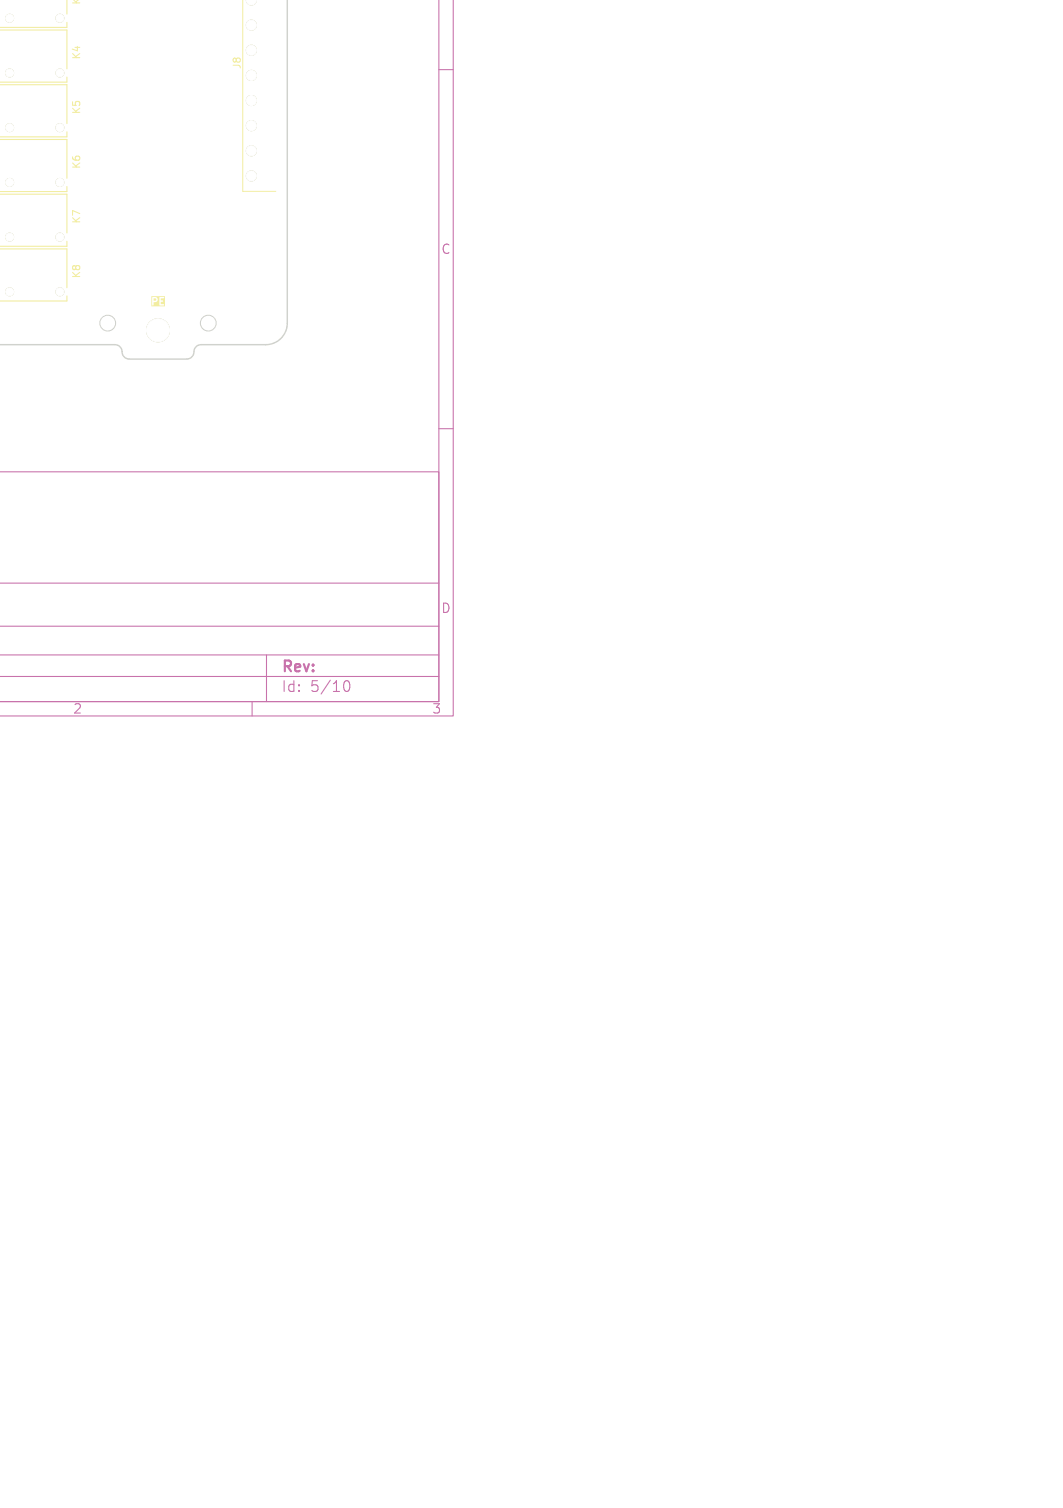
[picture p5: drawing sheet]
<svg xmlns="http://www.w3.org/2000/svg" width="148mm" height="210mm" viewBox="0 0 148 210" stroke-linecap="round" stroke-linejoin="round" font-family="sans-serif">
<defs><g id="words">
<g font-size="2.1" fill="#c872ab">
<text x="39.1" y="94">Rev:</text>
<text x="39.1" y="96.6">Id:</text>
<text x="43.2" y="96.6">5/10</text>
</g>
<g font-size="1.8" fill="#c872ab">
<text x="61.4" y="35.6">C</text>
<text x="61.4" y="85.6">D</text>
<text x="10.1" y="99.6">2</text>
<text x="60.1" y="99.6">3</text>
</g>
<g font-size="1.4" fill="#f2eda1">
<text x="11.4" y=".8" transform="rotate(-90 11.4 .8)">K3</text>
<text x="11.4" y="8.4" transform="rotate(-90 11.4 8.4)">K4</text>
<text x="33.6" y="9.7" transform="rotate(-90 33.6 9.7)">J8</text>
<text x="11.4" y="16" transform="rotate(-90 11.4 16)">K5</text>
<text x="11.4" y="23.6" transform="rotate(-90 11.4 23.6)">K6</text>
<text x="11.4" y="31.3" transform="rotate(-90 11.4 31.3)">K7</text>
<text x="11.4" y="38.9" transform="rotate(-90 11.4 38.9)">K8</text>
</g>
</g></defs>
<path d="M61.1 0v97.7h-61.2h61.2v-32h-61.1M63.1 0v99.7h-63.1M61.1 9.7h2M61.1 59.7h2M0 94.2h61.1M0 91.2h61.1M0 87.2h61.1M0 81.2h61.1M35.1 97.7v2M37.1 91.2v6.5M47.8 95.4a.55 .55 0 0 1 .4-.6h.1a.94 .94 0 0 1 0 1.5h-.1a.55 .55 0 0 1-.4-.6" fill="none" stroke="#c872ab" stroke-width=".15"/>
<g fill="#f2eda1">
<path d="M21.4 41.6h.3v.2l-.3 .1z"/>
<path d="M21.1 41.2h1.9v1.5h-1.9v-1.2h.1v1h.2v-.4h.3l.2-.2 .1-.3-.1-.1h.3v1l.6 .1 .1-.1-.1-.1h-.4v-.4l.3-.1-.1-.1h-.2v-.2l.4-.1v-.1l-.9 .1-.6-.1-.2 .1z"/>
</g>
<path d="M9.3 0v2M-.1 4.2h9.4v5.4M-.1 11.8h9.4v5.4M-.1 19.4h9.4v5.4M9.3 10.7v.7h-9.4M9.3 3.1v.7h-9.4M9.3 18.4v.7h-9.4M-.1 27h9.4v5.4M-.1 34.7h9.4v5.4M9.3 26v.7h-9.4M9.3 33.6v.7h-9.4M9.3 41.2v.7h-9.4" fill="none" stroke="#f2eda1" stroke-width=".15"/>
<path d="M33.8 -.1v26.8h4.6" fill="none" stroke="#f2eda1" stroke-width=".14"/>
<g fill="#f2eda1" stroke="#f2eda1" stroke-width=".14">
<path d="M34.3 0l1.3-.1a.68 .68 0 0 1-.6 .8 .68 .68 0 0 1-.7-.7z"/>
<circle cx="1.3" cy="10.2" r=".55"/>
<circle cx="8.3" cy="10.2" r=".55"/>
<circle cx="1.3" cy="17.8" r=".55"/>
<circle cx="8.3" cy="17.8" r=".55"/>
<circle cx="1.3" cy="25.4" r=".55"/>
<circle cx="8.3" cy="25.4" r=".55"/>
<circle cx="1.3" cy="40.6" r=".55"/>
<circle cx="8.3" cy="40.6" r=".55"/>
<circle cx="35" cy="24.5" r=".7"/>
<circle cx="35" cy="21" r=".7"/>
<circle cx="35" cy="17.5" r=".7"/>
<circle cx="35" cy="14" r=".7"/>
<circle cx="35" cy="10.5" r=".7"/>
<circle cx="35" cy="7" r=".7"/>
<circle cx="35" cy="3.5" r=".7"/>
<circle cx="1.3" cy="33" r=".55"/>
<circle cx="8.3" cy="33" r=".55"/>
<circle cx="22" cy="46" r="1.6"/>
<circle cx="1.3" cy="2.5" r=".55"/>
<circle cx="8.3" cy="2.5" r=".55"/>
</g>
<path d="M40 0v45a3 3 0 0 1-3 3h-9a1.09 1.09 0 0 0-1 1.3l-.4 .5-.5 .2h-8.1a1.09 1.09 0 0 1-1-1.3l-.4-.5-.6-.2h-16.1" fill="none" stroke="#d0d2cd" stroke-width=".2"/>
<g fill="none" stroke="#d0d2cd" stroke-width=".14">
<circle cx="15" cy="45" r="1.1"/>
<circle cx="29" cy="45" r="1.1"/>
</g>
<g fill="#d0d2cd" stroke="#d0d2cd" stroke-width=".14">
<path d="M34.3 0l1.3-.1a.68 .68 0 0 1-.6 .8 .68 .68 0 0 1-.7-.7z"/>
<circle cx="1.3" cy="10.2" r=".55"/>
<circle cx="8.3" cy="10.2" r=".55"/>
<circle cx="1.3" cy="17.8" r=".55"/>
<circle cx="8.3" cy="17.8" r=".55"/>
<circle cx="1.3" cy="25.4" r=".55"/>
<circle cx="8.3" cy="25.4" r=".55"/>
<circle cx="1.3" cy="40.6" r=".55"/>
<circle cx="8.3" cy="40.6" r=".55"/>
<circle cx="35" cy="24.5" r=".7"/>
<circle cx="35" cy="21" r=".7"/>
<circle cx="35" cy="17.5" r=".7"/>
<circle cx="35" cy="14" r=".7"/>
<circle cx="35" cy="10.5" r=".7"/>
<circle cx="35" cy="7" r=".7"/>
<circle cx="35" cy="3.5" r=".7"/>
<circle cx="1.3" cy="33" r=".55"/>
<circle cx="8.3" cy="33" r=".55"/>
<circle cx="22" cy="46" r="1.6"/>
<circle cx="1.3" cy="2.5" r=".55"/>
<circle cx="8.3" cy="2.5" r=".55"/>
</g>
<g fill="#fff" stroke="#fff" stroke-width=".14">
<path d="M34.3 0l1.3-.1a.68 .68 0 0 1-.6 .8 .68 .68 0 0 1-.7-.7z"/>
<circle cx="1.3" cy="10.2" r=".55"/>
<circle cx="8.3" cy="10.2" r=".55"/>
<circle cx="1.3" cy="17.8" r=".55"/>
<circle cx="8.3" cy="17.8" r=".55"/>
<circle cx="1.3" cy="25.4" r=".55"/>
<circle cx="8.3" cy="25.4" r=".55"/>
<circle cx="1.3" cy="40.6" r=".55"/>
<circle cx="8.3" cy="40.6" r=".55"/>
<circle cx="35" cy="24.5" r=".7"/>
<circle cx="35" cy="21" r=".7"/>
<circle cx="35" cy="17.5" r=".7"/>
<circle cx="35" cy="14" r=".7"/>
<circle cx="35" cy="10.5" r=".7"/>
<circle cx="35" cy="7" r=".7"/>
<circle cx="35" cy="3.5" r=".7"/>
<circle cx="1.3" cy="33" r=".55"/>
<circle cx="8.3" cy="33" r=".55"/>
<circle cx="22" cy="46" r="1.6"/>
<circle cx="1.3" cy="2.5" r=".55"/>
<circle cx="8.3" cy="2.5" r=".55"/>
</g>
<use href="#words"/>
</svg>
